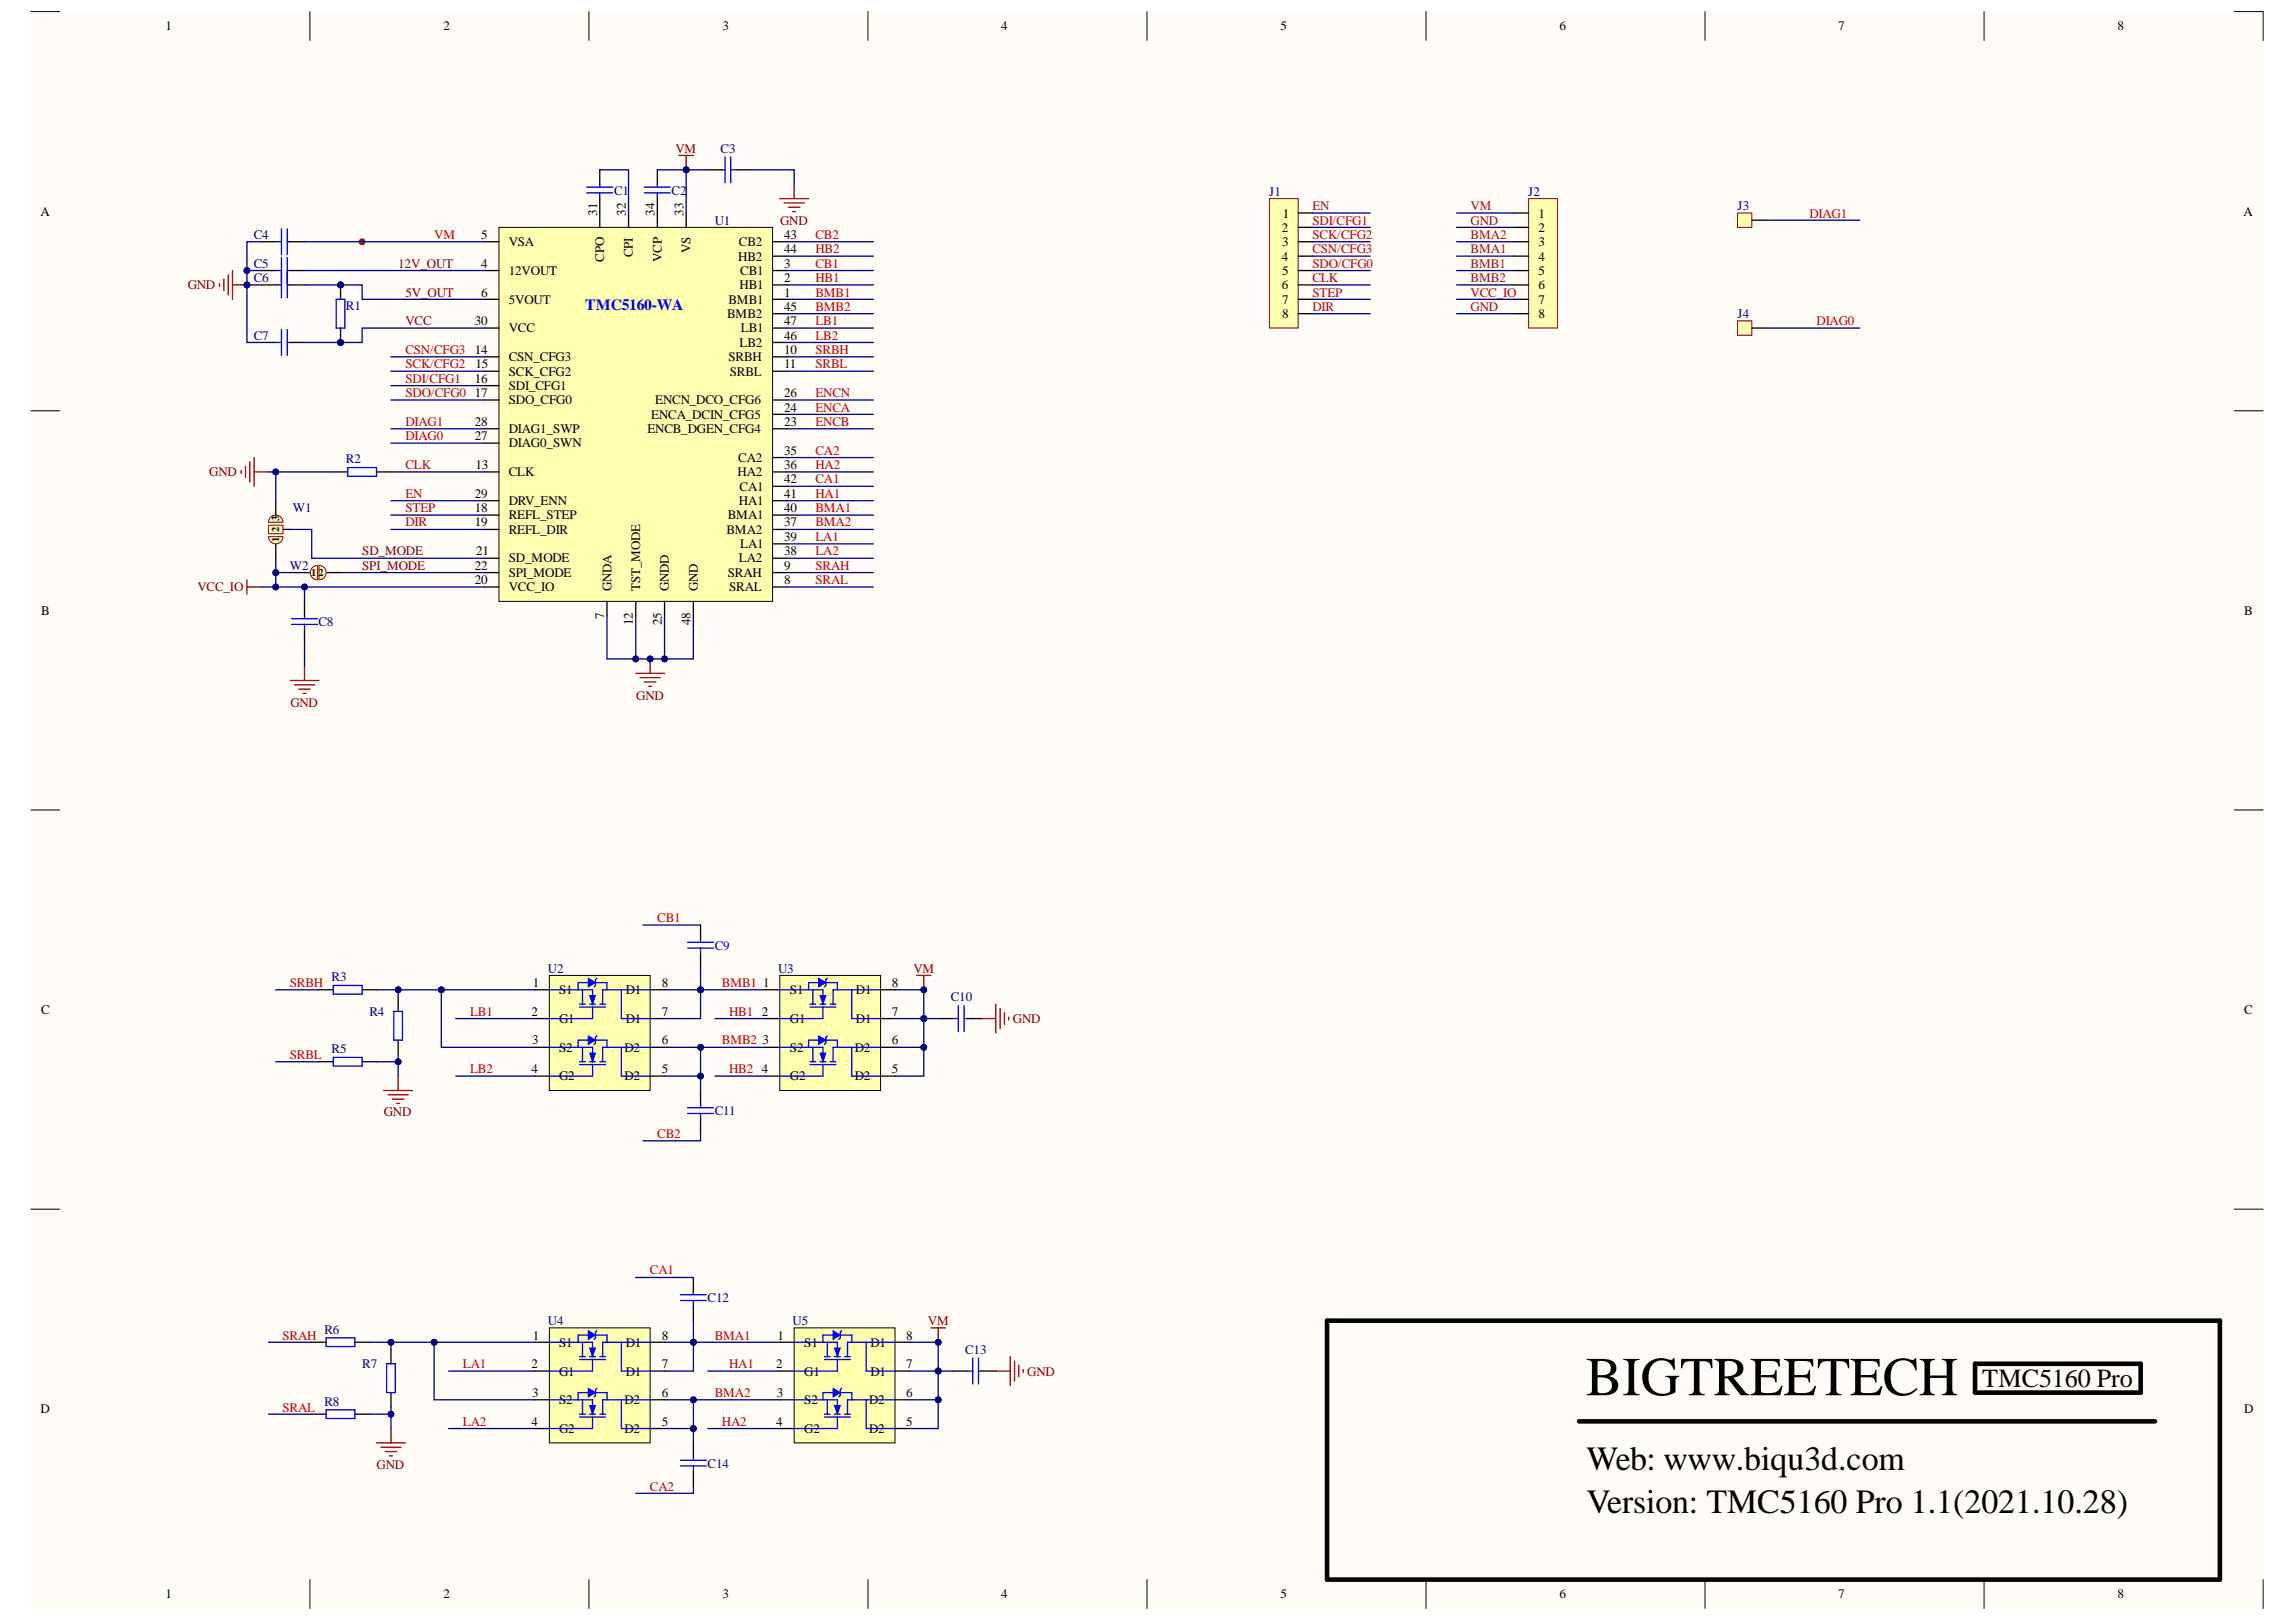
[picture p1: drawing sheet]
<svg xmlns="http://www.w3.org/2000/svg" width="297mm" height="210mm" viewBox="0 0 297 210" stroke-linecap="round" stroke-linejoin="round" font-family="sans-serif">
<defs><g id="words">
<text font-size="7.1" x="205.2" y="180.6">BIGTREETECH</text>
<g font-size="4.4">
<text x="205.2" y="190.2">Web: www.biqu3d.com</text>
<text x="205.2" y="195.8">Version: TMC5160 Pro 1.1(2021.10.28)</text>
</g>
<text font-size="3.4" x="256.4" y="179.5">TMC5160 Pro</text>
<text font-size="2" fill="#00f" x="75.7" y="40.2">TMC5160-WA</text>
<g font-size="1.7">
<text x="21.4" y="3.9">1</text>
<text x="57.4" y="3.9">2</text>
<text x="93.5" y="3.9">3</text>
<text x="129.5" y="3.9">4</text>
<text x="165.6" y="3.9">5</text>
<text x="201.8" y="3.9">6</text>
<text x="237.8" y="3.9">7</text>
<text x="273.9" y="3.9">8</text>
<text x="5.2" y="27.9">A</text>
<text x="77.2" y="27.9" transform="rotate(-90 77.2 27.9)">31</text>
<text x="81" y="27.9" transform="rotate(-90 81 27.9)">32</text>
<text x="84.7" y="27.9" transform="rotate(-90 84.7 27.9)">34</text>
<text x="88.4" y="27.9" transform="rotate(-90 88.4 27.9)">33</text>
<text x="166" y="28.1">1</text>
<text x="199.1" y="28.1">1</text>
<text x="290.3" y="27.9">A</text>
<text x="62.3" y="34.7">4</text>
<text x="62.3" y="30.9">5</text>
<text x="65.8" y="35.6">12VOUT</text>
<text x="65.8" y="31.9">VSA</text>
<text x="78.2" y="33.9" transform="rotate(-90 78.2 33.9)">CPO</text>
<text x="81.9" y="33.3" transform="rotate(-90 81.9 33.3)">CPI</text>
<text x="85.6" y="33.9" transform="rotate(-90 85.6 33.9)">VCP</text>
<text x="89.3" y="32.8" transform="rotate(-90 89.3 32.8)">VS</text>
<text x="95.5" y="33.7">HB2</text>
<text x="95.6" y="31.9">CB2</text>
<text x="95.8" y="35.6">CB1</text>
<text x="101.4" y="34.7">3</text>
<text x="101.4" y="30.9">43</text>
<text x="101.4" y="32.8">44</text>
<text x="165.8" y="30">2</text>
<text x="165.8" y="33.7">4</text>
<text x="165.9" y="31.9">3</text>
<text x="165.9" y="35.6">5</text>
<text x="199.1" y="30">2</text>
<text x="199.1" y="31.9">3</text>
<text x="199.1" y="33.7">4</text>
<text x="199.1" y="35.6">5</text>
<text x="62.3" y="38.4">6</text>
<text x="65.8" y="39.3">5VOUT</text>
<text x="94.1" y="41.2">BMB2</text>
<text x="94.2" y="39.3">BMB1</text>
<text x="95.7" y="37.4">HB1</text>
<text x="101.4" y="38.4">1</text>
<text x="101.4" y="36.5">2</text>
<text x="101.4" y="40.2">45</text>
<text x="165.8" y="37.4">6</text>
<text x="165.9" y="39.3">7</text>
<text x="165.9" y="41.2">8</text>
<text x="199.1" y="37.4">6</text>
<text x="199.1" y="39.3">7</text>
<text x="199.1" y="41.2">8</text>
<text x="61.4" y="45.8">14</text>
<text x="61.4" y="42.1">30</text>
<text x="61.5" y="47.7">15</text>
<text x="65.8" y="46.7">CSN_CFG3</text>
<text x="65.8" y="43">VCC</text>
<text x="94.2" y="46.7">SRBH</text>
<text x="95.7" y="44.9">LB2</text>
<text x="95.9" y="43">LB1</text>
<text x="101.4" y="45.8">10</text>
<text x="101.4" y="47.7">11</text>
<text x="101.4" y="44">46</text>
<text x="101.4" y="42.1">47</text>
<text x="61.4" y="49.5">16</text>
<text x="61.4" y="51.4">17</text>
<text x="65.8" y="48.6">SCK_CFG2</text>
<text x="65.8" y="50.5">SDI_CFG1</text>
<text x="65.8" y="52.3">SDO_CFG0</text>
<text x="84.8" y="52.3">ENCN_DCO_CFG6</text>
<text x="94.4" y="48.6">SRBL</text>
<text x="101.4" y="53.3">24</text>
<text x="101.4" y="51.4">26</text>
<text x="61.4" y="57">27</text>
<text x="61.4" y="55.1">28</text>
<text x="65.8" y="57.9">DIAG0_SWN</text>
<text x="65.8" y="56">DIAG1_SWP</text>
<text x="83.8" y="56">ENCB_DGEN_CFG4</text>
<text x="84.3" y="54.2">ENCA_DCIN_CFG5</text>
<text x="95.5" y="59.8">CA2</text>
<text x="101.4" y="55.1">23</text>
<text x="101.4" y="58.8">35</text>
<text x="61.4" y="64.4">29</text>
<text x="61.5" y="60.7">13</text>
<text x="65.8" y="61.6">CLK</text>
<text x="65.8" y="65.3">DRV_ENN</text>
<text x="95.4" y="61.6">HA2</text>
<text x="95.6" y="65.3">HA1</text>
<text x="95.7" y="63.5">CA1</text>
<text x="101.4" y="60.7">36</text>
<text x="101.4" y="64.4">41</text>
<text x="101.4" y="62.6">42</text>
<text x="61.4" y="66.3">18</text>
<text x="61.4" y="68.1">19</text>
<text x="61.6" y="71.8">21</text>
<text x="65.8" y="67.2">REFL_STEP</text>
<text x="65.8" y="69.1">REFL_DIR</text>
<text x="94" y="69.1">BMA2</text>
<text x="94.2" y="67.2">BMA1</text>
<text x="95.8" y="70.9">LA1</text>
<text x="101.4" y="68.1">37</text>
<text x="101.4" y="71.8">38</text>
<text x="101.4" y="70">39</text>
<text x="101.4" y="66.3">40</text>
<text x="61.4" y="75.6">20</text>
<text x="61.4" y="73.7">22</text>
<text x="65.8" y="76.5">VCC_IO</text>
<text x="65.8" y="72.8">SD_MODE</text>
<text x="65.8" y="74.6">SPI_MODE</text>
<text x="79.1" y="76.5" transform="rotate(-90 79.1 76.5)">GNDA</text>
<text x="82.8" y="76.5" transform="rotate(-90 82.8 76.5)">TST_MODE</text>
<text x="86.5" y="76.5" transform="rotate(-90 86.5 76.5)">GNDD</text>
<text x="90.3" y="76.5" transform="rotate(-90 90.3 76.5)">GND</text>
<text x="94.2" y="74.6">SRAH</text>
<text x="94.3" y="76.5">SRAL</text>
<text x="95.6" y="72.8">LA2</text>
<text x="101.4" y="75.6">8</text>
<text x="101.4" y="73.7">9</text>
<text x="5.3" y="79.5">B</text>
<text x="78.2" y="80" transform="rotate(-90 78.2 80)">7</text>
<text x="81.9" y="80.9" transform="rotate(-90 81.9 80.9)">12</text>
<text x="85.6" y="80.9" transform="rotate(-90 85.6 80.9)">25</text>
<text x="89.3" y="80.9" transform="rotate(-90 89.3 80.9)">48</text>
<text x="290.3" y="79.5">B</text>
<text x="5.3" y="131.2">C</text>
<text x="68.8" y="131.4">2</text>
<text x="68.9" y="127.7">1</text>
<text x="72.3" y="128.7">S1</text>
<text x="81" y="128.7">D1</text>
<text x="85.6" y="131.4">7</text>
<text x="85.6" y="127.7">8</text>
<text x="98.6" y="131.4">2</text>
<text x="98.7" y="127.7">1</text>
<text x="102.2" y="128.7">S1</text>
<text x="110.7" y="128.7">D1</text>
<text x="115.4" y="131.4">7</text>
<text x="115.4" y="127.7">8</text>
<text x="290.3" y="131.2">C</text>
<text x="68.9" y="135.2">3</text>
<text x="72.3" y="132.4">G1</text>
<text x="72.3" y="136.1">S2</text>
<text x="80.8" y="136.1">D2</text>
<text x="81" y="132.4">D1</text>
<text x="85.6" y="135.2">6</text>
<text x="98.6" y="135.2">3</text>
<text x="102.2" y="132.4">G1</text>
<text x="102.2" y="136.1">S2</text>
<text x="110.6" y="136.1">D2</text>
<text x="110.7" y="132.4">D1</text>
<text x="115.4" y="135.2">6</text>
<text x="68.8" y="138.9">4</text>
<text x="72.3" y="139.8">G2</text>
<text x="80.8" y="139.8">D2</text>
<text x="85.6" y="138.9">5</text>
<text x="98.6" y="138.9">4</text>
<text x="102.2" y="139.8">G2</text>
<text x="110.6" y="139.8">D2</text>
<text x="115.4" y="138.9">5</text>
<text x="68.9" y="173.4">1</text>
<text x="85.6" y="173.4">8</text>
<text x="100.6" y="173.4">1</text>
<text x="117.3" y="173.4">8</text>
<text x="68.8" y="177.1">2</text>
<text x="72.3" y="174.3">S1</text>
<text x="72.3" y="178">G1</text>
<text x="81" y="178">D1</text>
<text x="81" y="174.3">D1</text>
<text x="85.6" y="177.1">7</text>
<text x="100.4" y="177.1">2</text>
<text x="104.1" y="174.3">S1</text>
<text x="104.1" y="178">G1</text>
<text x="112.6" y="178">D1</text>
<text x="112.6" y="174.3">D1</text>
<text x="117.3" y="177.1">7</text>
<text x="5.2" y="182.8">D</text>
<text x="68.8" y="184.5">4</text>
<text x="68.9" y="180.8">3</text>
<text x="72.3" y="181.7">S2</text>
<text x="72.3" y="185.5">G2</text>
<text x="80.8" y="185.5">D2</text>
<text x="80.8" y="181.7">D2</text>
<text x="85.6" y="184.5">5</text>
<text x="85.6" y="180.8">6</text>
<text x="100.4" y="184.5">4</text>
<text x="100.5" y="180.8">3</text>
<text x="104.1" y="181.7">S2</text>
<text x="104.1" y="185.5">G2</text>
<text x="112.4" y="185.5">D2</text>
<text x="112.4" y="181.7">D2</text>
<text x="117.3" y="184.5">5</text>
<text x="117.3" y="180.8">6</text>
<text x="290.3" y="182.8">D</text>
<text x="21.4" y="206.8">1</text>
<text x="57.4" y="206.8">2</text>
<text x="93.5" y="206.8">3</text>
<text x="129.5" y="206.8">4</text>
<text x="165.6" y="206.8">5</text>
<text x="201.8" y="206.8">6</text>
<text x="237.8" y="206.8">7</text>
<text x="273.9" y="206.8">8</text>
</g>
<g font-size="1.7" fill="#800000">
<text x="87.4" y="19.8">VM</text>
<text x="100.9" y="29.1">GND</text>
<text x="51.5" y="34.7">12V_OUT</text>
<text x="24.3" y="37.4">GND</text>
<text x="52.5" y="38.4">5V_OUT</text>
<text x="52.5" y="42.1">VCC</text>
<text x="27.1" y="61.6">GND</text>
<text x="46.9" y="71.8">SD_MODE</text>
<text x="25.5" y="76.5">VCC_IO</text>
<text x="46.9" y="73.7">SPI_MODE</text>
<text x="37.6" y="91.5">GND</text>
<text x="82.3" y="90.5">GND</text>
<text x="118.2" y="125.9">VM</text>
<text x="131" y="132.4">GND</text>
<text x="49.7" y="144.5">GND</text>
<text x="120" y="171.5">VM</text>
<text x="132.9" y="178">GND</text>
<text x="48.7" y="190.1">GND</text>
</g>
<g font-size="1.7" fill="#000080">
<text x="93.2" y="19.8">C3</text>
<text x="79.4" y="25.2">C1</text>
<text x="86.9" y="25.2">C2</text>
<text x="92.5" y="29.1">U1</text>
<text x="164.2" y="25.4">J1</text>
<text x="197.7" y="25.4">J2</text>
<text x="224.8" y="27.2">J3</text>
<text x="32.8" y="30.9">C4</text>
<text x="32.8" y="34.7">C5</text>
<text x="32.8" y="36.5">C6</text>
<text x="44.8" y="40.1">R1</text>
<text x="224.8" y="41.2">J4</text>
<text x="32.8" y="44">C7</text>
<text x="44.8" y="59.9">R2</text>
<text x="37.9" y="66.3">W1</text>
<text x="37.5" y="73.7">W2</text>
<text x="41.2" y="81">C8</text>
<text x="70.9" y="125.9">U2</text>
<text x="92.5" y="122.9">C9</text>
<text x="100.7" y="125.9">U3</text>
<text x="42.9" y="127">R3</text>
<text x="47.8" y="131.4">R4</text>
<text x="123" y="129.6">C10</text>
<text x="42.9" y="136.3">R5</text>
<text x="92.5" y="144.3">C11</text>
<text x="42" y="172.6">R6</text>
<text x="70.9" y="171.5">U4</text>
<text x="91.5" y="168.5">C12</text>
<text x="102.5" y="171.5">U5</text>
<text x="46.9" y="177.1">R7</text>
<text x="124.9" y="175.2">C13</text>
<text x="42" y="181.9">R8</text>
<text x="91.5" y="189.9">C14</text>
</g>
<g font-size="1.7" fill="#a50021">
<text x="169.8" y="27.2">EN</text>
<text x="190.3" y="27.2">VM</text>
<text x="190.3" y="29.1">GND</text>
<text x="190.3" y="30.9">BMA2</text>
<text x="190.3" y="32.8">BMA1</text>
<text x="190.3" y="34.7">BMB1</text>
<text x="169.8" y="40.2">DIR</text>
<text x="169.8" y="38.4">STEP</text>
<text x="190.3" y="36.5">BMB2</text>
<text x="190.3" y="40.2">GND</text>
</g>
<g font-size="1.7" fill="#bf0000">
<text x="169.8" y="29.1">SDI/CFG1</text>
<text x="234.1" y="28.1">DIAG1</text>
<text x="56.2" y="30.9">VM</text>
<text x="105.5" y="30.9">CB2</text>
<text x="105.5" y="32.8">HB2</text>
<text x="105.5" y="34.7">CB1</text>
<text x="169.8" y="32.8">CSN/CFG3</text>
<text x="169.8" y="30.9">SCK/CFG2</text>
<text x="169.8" y="34.7">SDO/CFG0</text>
<text x="105.5" y="36.5">HB1</text>
<text x="105.5" y="38.4">BMB1</text>
<text x="105.5" y="40.2">BMB2</text>
<text x="169.8" y="36.5">CLK</text>
<text x="190.3" y="38.4">VCC_IO</text>
<text x="52.5" y="45.8">CSN/CFG3</text>
<text x="52.5" y="47.7">SCK/CFG2</text>
<text x="105.5" y="42.1">LB1</text>
<text x="105.5" y="44">LB2</text>
<text x="105.5" y="45.8">SRBH</text>
<text x="105.5" y="47.7">SRBL</text>
<text x="235" y="42.1">DIAG0</text>
<text x="52.5" y="49.5">SDI/CFG1</text>
<text x="52.5" y="51.4">SDO/CFG0</text>
<text x="105.5" y="51.4">ENCN</text>
<text x="105.5" y="53.3">ENCA</text>
<text x="52.5" y="55.1">DIAG1</text>
<text x="52.5" y="57">DIAG0</text>
<text x="105.5" y="58.8">CA2</text>
<text x="105.5" y="55.1">ENCB</text>
<text x="52.5" y="60.7">CLK</text>
<text x="52.5" y="64.4">EN</text>
<text x="105.5" y="60.7">HA2</text>
<text x="105.5" y="62.6">CA1</text>
<text x="105.5" y="64.4">HA1</text>
<text x="52.5" y="66.3">STEP</text>
<text x="52.5" y="68.1">DIR</text>
<text x="105.5" y="66.3">BMA1</text>
<text x="105.5" y="68.1">BMA2</text>
<text x="105.5" y="70">LA1</text>
<text x="105.5" y="71.8">LA2</text>
<text x="105.5" y="73.7">SRAH</text>
<text x="105.5" y="75.6">SRAL</text>
<text x="85" y="119.4">CB1</text>
<text x="37.5" y="127.7">SRBH</text>
<text x="60.8" y="131.4">LB1</text>
<text x="93.4" y="127.7">BMB1</text>
<text x="94.3" y="131.4">HB1</text>
<text x="37.5" y="137">SRBL</text>
<text x="93.4" y="135.2">BMB2</text>
<text x="60.8" y="138.9">LB2</text>
<text x="94.3" y="138.9">HB2</text>
<text x="85" y="147.3">CB2</text>
<text x="84.1" y="164.9">CA1</text>
<text x="36.5" y="173.4">SRAH</text>
<text x="92.5" y="173.4">BMA1</text>
<text x="59.9" y="177.1">LA1</text>
<text x="94.3" y="177.1">HA1</text>
<text x="36.5" y="182.7">SRAL</text>
<text x="59.9" y="184.5">LA2</text>
<text x="92.5" y="180.8">BMA2</text>
<text x="93.4" y="184.5">HA2</text>
<text x="84.1" y="192.9">CA2</text>
</g>
<g font-size="1.4" fill="#110f0a">
<text x="36.1" y="70.2" transform="rotate(-90 36.1 70.2)">1</text>
<text x="36.1" y="68.9" transform="rotate(-90 36.1 68.9)">2</text>
<text x="36.1" y="67.4" transform="rotate(-90 36.1 67.4)">3</text>
<text x="40.3" y="74.6">1</text>
<text x="41.2" y="74.6">2</text>
</g>
</g></defs>
<g fill="#fffcf8">
<path d="M4 1.5h288.8v206.6h-288.8z" fill-rule="evenodd"/>
<path d="M7.7 5.2h281.4v199.2h-281.4z" fill-rule="evenodd"/>
</g>
<g fill="none" stroke="#000" stroke-width=".13">
<path d="M4 1.5h3.7M40.1 1.5v3.7M76.2 1.5v3.7M112.3 1.5v3.7M148.4 1.5v3.7M184.5 1.5v3.7M220.6 1.5v3.7M256.7 1.5v3.7M289.1 1.5h3.7v3.7M4 53.2h3.7M289.1 53.2h3.7M4 104.8h3.7"/>
<path d="M289.1 104.8h3.7M4 156.5h3.7M289.1 156.5h3.7M40.1 204.4v3.7M76.2 204.4v3.7M112.3 204.4v3.7M148.4 204.4v3.7M184.5 204.4v3.7M220.6 204.4v3.7M256.7 204.4v3.7M292.8 204.4v3.7"/>
</g>
<path d="M164.2 25.7h3.7v16.8h-3.7z" fill-rule="evenodd" fill="#ffffb0"/>
<path d="M164.2 25.7h3.7v16.8h-3.7z" fill="none" stroke="#800000" stroke-width=".13"/>
<path d="M167.9 27.6h1.9M167.9 29.4h1.9M167.9 31.3h1.9M167.9 33.2h1.9M167.9 35h1.9M167.9 36.9h1.9M167.9 38.7h1.9M167.9 40.6h1.9" fill="none" stroke="#000" stroke-width=".17"/>
<path d="M197.8 25.7h3.7v16.8h-3.7z" fill-rule="evenodd" fill="#ffffb0"/>
<path d="M197.8 25.7h3.7v16.8h-3.7z" fill="none" stroke="#800000" stroke-width=".13"/>
<path d="M195.9 27.6h1.9M195.9 29.4h1.9M195.9 31.3h1.9M195.9 33.1h1.9M195.9 35h1.9M195.9 36.9h1.9M195.9 38.7h1.9M195.9 40.6h1.9" fill="none" stroke="#000" stroke-width=".17"/>
<path d="M64.5 29.4h35.4v48.4h-35.4z" fill-rule="evenodd" fill="#ffffb0"/>
<path d="M64.5 29.4h35.4v48.4h-35.4z" fill="none" stroke="#000" stroke-width=".13"/>
<g fill="none" stroke="#000" stroke-width=".17">
<path d="M62.7 38.7h1.8M62.7 35h1.8M62.7 31.3h1.8M77.6 27.6v1.8M81.3 27.6v1.8M85 27.6v1.8M88.8 27.6v1.8M99.9 38.7h1.9M99.9 36.9h1.9M99.9 35h1.9M99.9 31.3h1.9M99.9 33.2h1.9"/>
<path d="M62.7 46.2h1.8M62.7 48h1.8M62.7 49.9h1.8M62.7 51.8h1.8M62.7 55.5h1.8M62.7 57.3h1.8M62.7 42.5h1.8M99.9 46.2h1.9M99.9 48h1.9M99.9 51.8h1.9M99.9 55.5h1.9M99.9 53.6h1.9"/>
<path d="M99.9 42.5h1.9M99.9 59.2h1.9M99.9 40.6h1.9M99.9 44.3h1.9M62.7 76h1.8M62.7 74.1h1.8M62.7 61.1h1.8M62.7 66.7h1.8M62.7 68.5h1.8M62.7 72.2h1.8M62.7 64.8h1.8M78.5 77.8v1.9"/>
<path d="M82.3 77.8v1.9M86 77.8v1.9M89.7 77.8v1.9M99.9 76h1.9M99.9 74.1h1.9M99.9 61.1h1.9M99.9 66.7h1.9M99.9 68.5h1.9M99.9 72.2h1.9M99.9 64.8h1.9M99.9 70.4h1.9M99.9 62.9h1.9"/>
</g>
<path d="M87.8 20.1h1.9M88.8 20.1v1.9" fill="none" stroke="#800000" stroke-width=".17"/>
<circle cx="88.8" cy="22" r=".37" fill="#000080"/>
<circle cx="88.8" cy="22" r=".37" fill="none" stroke="#000080" stroke-width=".13"/>
<path d="M28.4 36.7v.4M29 36.1v1.5M29.5 35.6v2.6M30.1 35v3.7M30.1 36.9h1.8" fill="none" stroke="#800000" stroke-width=".17"/>
<circle cx="31.9" cy="36.9" r=".37" fill="#000080"/>
<circle cx="31.9" cy="36.9" r=".37" fill="none" stroke="#000080" stroke-width=".13"/>
<path d="M35.7 31.3h.7M36.4 29.6v3.4M37.2 29.6v3.4M37.2 31.3h.3" fill="none" stroke="#00f" stroke-width=".17"/>
<path d="M33.8 31.3h1.9M37.5 31.3h1.9" fill="none" stroke="#000" stroke-width=".17"/>
<circle cx="46.8" cy="31.3" r=".37" fill="#800000"/>
<circle cx="46.8" cy="31.3" r=".37" fill="none" stroke="#800000" stroke-width=".13"/>
<circle cx="44.1" cy="44.3" r=".37" fill="#000080"/>
<circle cx="44.1" cy="44.3" r=".37" fill="none" stroke="#000080" stroke-width=".13"/>
<circle cx="44.1" cy="36.9" r=".37" fill="#000080"/>
<circle cx="44.1" cy="36.9" r=".37" fill="none" stroke="#000080" stroke-width=".13"/>
<path d="M44.1 42.5v1.8" fill="none" stroke="#000" stroke-width=".17"/>
<circle cx="44.1" cy="44.3" r=".37" fill="#000080"/>
<circle cx="44.1" cy="44.3" r=".37" fill="none" stroke="#000080" stroke-width=".13"/>
<path d="M44.1 36.9v1.8" fill="none" stroke="#000" stroke-width=".17"/>
<circle cx="44.1" cy="36.9" r=".37" fill="#000080"/>
<circle cx="44.1" cy="36.9" r=".37" fill="none" stroke="#000080" stroke-width=".13"/>
<path d="M35.7 36.9h.7M36.4 35.2v3.3M37.2 35.2v3.3M37.2 36.9h.3M43.5 38.7h1.1v3.8h-1.1zM35.7 44.3h.7M36.4 42.6v3.4M37.2 42.6v3.4M37.2 44.3h.3" fill="none" stroke="#00f" stroke-width=".17"/>
<path d="M33.8 36.9h1.9M37.5 36.9h1.9M33.8 44.3h1.9M37.5 44.3h1.9" fill="none" stroke="#000" stroke-width=".17"/>
<path d="M224.8 27.6h1.8v1.8h-1.8z" fill-rule="evenodd" fill="#ffffb0"/>
<path d="M224.8 27.6h1.8v1.8h-1.8z" fill="none" stroke="#800000" stroke-width=".13"/>
<path d="M77.6 22v1.8M77.6 25.7v1.9M85 22v1.8M85 25.7v1.9M226.6 28.5h1.9M39.4 77.8v1.9M39.4 81.5v1.9" fill="none" stroke="#000" stroke-width=".17"/>
<path d="M75.9 25h3.4M75.9 24.2h3.4M77.6 23.8v.4M77.6 25v.7M83.4 25h3.3M83.4 24.2h3.3M85 23.8v.4M85 25v.7M39.4 79.7v.4M37.7 80.8h3.4M37.7 80.1h3.4M39.4 80.8v.7" fill="none" stroke="#00f" stroke-width=".17"/>
<path d="M31.9 75v1.9M31.9 76h1.9M37.5 88.1h3.8M38.1 88.6h2.6M38.7 89.2h1.4M39.2 89.7h.4M39.4 86.2v1.9M82.3 87.1h3.7M82.8 87.7h2.6M83.4 88.2h1.5M83.9 88.8h.4M84.1 85.3v1.8" fill="none" stroke="#800000" stroke-width=".17"/>
<circle cx="84.1" cy="85.3" r=".37" fill="#000080"/>
<circle cx="84.1" cy="85.3" r=".37" fill="none" stroke="#000080" stroke-width=".13"/>
<path d="M120.4 171.8h1.9M121.4 171.8v1.9" fill="none" stroke="#800000" stroke-width=".17"/>
<circle cx="121.4" cy="173.7" r=".37" fill="#000080"/>
<circle cx="121.4" cy="173.7" r=".37" fill="none" stroke="#000080" stroke-width=".13"/>
<g fill="none" stroke="#00f" stroke-width=".17">
<path d="M42.2 173.1h3.7v1.2h-3.7zM50 176.5h1.1v3.7h-1.1zM88 168.3h3.4M88 167.6h3.4M89.7 167.2v.4M89.7 168.3v.7M125.1 177.4h.8M125.9 175.7v3.4M126.6 175.7v3.4M126.6 177.4h.4M42.2 182.4h3.7v1.2h-3.7zM88 189.7h3.4"/>
<path d="M88 189h3.4M89.7 188.6v.4M89.7 189.7v.8"/>
</g>
<path d="M40.3 173.7h1.9M45.9 173.7h1.9M50.6 174.6v1.9M89.7 165.3v1.9M89.7 169v1.9M123.2 177.4h1.9M127 177.4h1.8M40.3 183h1.9M45.9 183h1.9M50.6 180.2v1.9M89.7 186.7v1.9M89.7 190.5v1.8" fill="none" stroke="#000" stroke-width=".17"/>
<path d="M118.6 126.2h1.8M119.5 126.2v1.9M128.8 177.4h1.9M130.7 175.6v3.7M131.3 176.1v2.6M131.8 176.7v1.5M132.4 177.2v.4M48.7 186.7h3.7M49.3 187.3h2.6M49.8 187.8h1.5M50.4 188.4h.4M50.6 184.9v1.8" fill="none" stroke="#800000" stroke-width=".17"/>
<circle cx="119.5" cy="128.1" r=".37" fill="#000080"/>
<circle cx="119.5" cy="128.1" r=".37" fill="none" stroke="#000080" stroke-width=".13"/>
<g fill="none" stroke="#00f" stroke-width=".17">
<path d="M43.1 127.5h3.8v1.1h-3.8zM43.1 136.8h3.8v1.2h-3.8zM50.9 130.9h1.2v3.7h-1.2zM89 122.7h3.3M89 121.9h3.3M90.6 121.6v.3M90.6 122.7v.7M123.2 131.8h.8M124 130.1v3.4M124.7 130.1v3.4M124.7 131.8h.4M89 144.1h3.3"/>
<path d="M89 143.4h3.3M90.6 143v.4M90.6 144.1v.7"/>
</g>
<path d="M90.6 119.7v1.9M41.3 128.1h1.8M41.3 137.4h1.8M46.9 128.1h1.8M46.9 137.4h1.8M51.5 129v1.9M51.5 134.6v1.9M90.6 123.4v1.9M121.4 131.8h1.8M125.1 131.8h1.9M90.6 141.1v1.9M90.6 144.8v1.9" fill="none" stroke="#000" stroke-width=".17"/>
<path d="M51.5 139.3v1.8M127 131.8h1.8M128.8 129.9v3.8M129.4 130.5v2.6M129.9 131.1v1.5M130.5 131.6v.4M49.6 141.1h3.8M50.2 141.7h2.6M50.8 142.2h1.5M51.3 142.8h.4" fill="none" stroke="#800000" stroke-width=".17"/>
<path d="M224.8 41.5h1.8v1.9h-1.8z" fill-rule="evenodd" fill="#ffffb0"/>
<path d="M224.8 41.5h1.8v1.9h-1.8z" fill="none" stroke="#800000" stroke-width=".13"/>
<path d="M226.6 42.5h1.9M38.5 74.1h1.8M42.2 74.1h1.9M43.1 61.1h1.9M48.7 61.1h1.9" fill="none" stroke="#000" stroke-width=".17"/>
<path d="M45 60.5h3.7v1.1h-3.7z" fill="none" stroke="#00f" stroke-width=".17"/>
<path d="M32.3 59.8v2.6M32.9 59.2v3.7M31.2 60.9v.4M31.8 60.3v1.5M32.9 61.1h1.8" fill="none" stroke="#800000" stroke-width=".17"/>
<path d="M40.4 73.5l.3-.2 .4-.1v1.8l-.6-.1-.3-.4-.1-.5z" fill-rule="evenodd" fill="#ffffb0"/>
<path d="M40.4 73.5l.3-.2 .4-.1v1.8l-.6-.1-.3-.4-.1-.5z" fill="none" stroke="#800000" stroke-width=".13"/>
<path d="M41.3 73.2l.6 .2 .2 .3 .1 .4v.3l-.2 .3-.3 .2-.4 .1z" fill-rule="evenodd" fill="#ffffb0"/>
<path d="M41.3 73.2l.6 .2 .2 .3 .1 .4v.3l-.2 .3-.3 .2-.4 .1z" fill="none" stroke="#800000" stroke-width=".13"/>
<path d="M35.7 35h.7M36.4 33.3v3.4M37.2 33.3v3.4M37.2 35h.3M93.4 22h.4M93.8 20.3v3.4M94.5 20.3v3.4M94.5 22h.8" fill="none" stroke="#00f" stroke-width=".17"/>
<path d="M33.8 35h1.9M37.5 35h1.9M91.6 22h1.8M95.3 22h1.9M35.7 70.4v1.8M35.7 68.5h1.8" fill="none" stroke="#000" stroke-width=".17"/>
<path d="M34.7 69.5h1.9l-.1 .3-.2 .3-.3 .2-.4 .1-.3-.1-.3-.2z" fill-rule="evenodd" fill="#ffffb0"/>
<path d="M34.7 69.5h1.9l-.1 .3-.2 .3-.3 .2-.4 .1-.3-.1-.3-.2z" fill="none" stroke="#800000" stroke-width=".13"/>
<path d="M35 67l.4-.3h.6l.4 .4 .2 .5h-1.9z" fill-rule="evenodd" fill="#ffffb0"/>
<path d="M35 67l.4-.3h.6l.4 .4 .2 .5h-1.9z" fill="none" stroke="#800000" stroke-width=".13"/>
<path d="M34.7 68h1.9v1.1h-1.9z" fill-rule="evenodd" fill="#ffffb0"/>
<path d="M34.7 68h1.9v1.1h-1.9z" fill="none" stroke="#800000" stroke-width=".13"/>
<path d="M35.7 64.8v1.9" fill="none" stroke="#000" stroke-width=".17"/>
<path d="M171.7 170.9h115.5v33.5h-115.5zM255.5 176.5h21.4v3.7h-21.4zM204.3 183.9h74.5" fill="none" stroke="#000" stroke-width=".59"/>
<path d="M71.1 171.8h13v14.9h-13z" fill-rule="evenodd" fill="#ffffb0"/>
<path d="M71.1 171.8h13v14.9h-13z" fill="none" stroke="#000" stroke-width=".13"/>
<path d="M69.2 173.7h1.9M69.2 177.4h1.9M84.1 173.7h1.9M84.1 177.4h1.9M69.2 181.1h1.9M69.2 184.9h1.9M84.1 181.1h1.9M84.1 184.9h1.9" fill="none" stroke="#000" stroke-width=".17"/>
<path d="M74.8 173.7h1.9v1.9M75 175.9h3.3M75 175.6h.7M75.4 173.7v1.9M76.3 175.6h.7M76.7 175.9v1.5M77.6 175.6h.7M78 173.7v1.9" fill="none" stroke="#00f" stroke-width=".17"/>
<path d="M76.3 174.4h.7l-.3 1.2z" fill="#00f"/>
<path d="M76.3 174.4h.7l-.3 1.2z" fill="none" stroke="#00f" stroke-width=".13"/>
<path d="M76.1 172.8h-1.3v.9M77 172.8h1.5v.9h-.5" fill="none" stroke="#00f" stroke-width=".17"/>
<path d="M76.1 172.2l.9 .6-.9 .5z" fill="#00f"/>
<path d="M76.1 172.2l.9 .6-.9 .5z" fill="none" stroke="#00f" stroke-width=".13"/>
<g fill="none" stroke="#00f" stroke-width=".17">
<path d="M71.1 173.7h3.7M71.1 177.4h5.6M77.2 172.2l-.2 .2v.7l-.2 .2M78.5 173.7h5.6M80.4 173.7v3.7h3.7M74.8 181.1h1.9v1.9M75 183.4h3.3M75 183h.7M75.4 181.1v1.9M76.3 183h.7M76.7 183.4v1.5M77.6 183h.7"/>
<path d="M78 181.1v1.9"/>
</g>
<path d="M76.3 181.9h.7l-.3 1.1z" fill="#00f"/>
<path d="M76.3 181.9h.7l-.3 1.1z" fill="none" stroke="#00f" stroke-width=".13"/>
<path d="M76.1 180.2h-1.3v.9M77 180.2h1.5v.9h-.5" fill="none" stroke="#00f" stroke-width=".17"/>
<path d="M76.1 179.7l.9 .5-.9 .6z" fill="#00f"/>
<path d="M76.1 179.7l.9 .5-.9 .6z" fill="none" stroke="#00f" stroke-width=".13"/>
<path d="M77.2 179.7l-.2 .1v.8l-.2 .2M71.1 181.1h3.7M71.1 184.9h5.6M78.5 181.1h5.6M80.4 181.1v3.8h3.7" fill="none" stroke="#00f" stroke-width=".17"/>
<path d="M102.7 171.8h13.1v14.9h-13.1z" fill-rule="evenodd" fill="#ffffb0"/>
<path d="M102.7 171.8h13.1v14.9h-13.1z" fill="none" stroke="#000" stroke-width=".13"/>
<path d="M100.9 173.7h1.8M100.9 177.4h1.8M115.8 173.7h1.8M115.8 177.4h1.8M100.9 181.1h1.8M100.9 184.9h1.8M115.8 181.1h1.8M115.8 184.9h1.8" fill="none" stroke="#000" stroke-width=".17"/>
<path d="M106.5 173.7h1.8v1.9M106.7 175.9h3.3M106.7 175.6h.7M107 173.7v1.9M108 175.6h.7M108.3 175.9v1.5M109.3 175.6h.7M109.6 173.7v1.9" fill="none" stroke="#00f" stroke-width=".17"/>
<path d="M108 174.4h.7l-.4 1.2z" fill="#00f"/>
<path d="M108 174.4h.7l-.4 1.2z" fill="none" stroke="#00f" stroke-width=".13"/>
<path d="M107.8 172.8h-1.3v.9M108.7 172.8h1.5v.9h-.6" fill="none" stroke="#00f" stroke-width=".17"/>
<path d="M107.8 172.2l.9 .6-.9 .5z" fill="#00f"/>
<path d="M107.8 172.2l.9 .6-.9 .5z" fill="none" stroke="#00f" stroke-width=".13"/>
<g fill="none" stroke="#00f" stroke-width=".17">
<path d="M102.7 173.7h3.8M102.7 177.4h5.6M108.9 172.2l-.2 .2v.7l-.2 .2M110.2 173.7h5.6M112.1 173.7v3.7h3.7M106.5 181.1h1.8v1.9M106.7 183.4h3.3M106.7 183h.7M107 181.1v1.9M108 183h.7M108.3 183.4v1.5M109.3 183h.7"/>
<path d="M109.6 181.1v1.9"/>
</g>
<path d="M108 181.9h.7l-.4 1.1z" fill="#00f"/>
<path d="M108 181.9h.7l-.4 1.1z" fill="none" stroke="#00f" stroke-width=".13"/>
<path d="M107.8 180.2h-1.3v.9M108.7 180.2h1.5v.9h-.6" fill="none" stroke="#00f" stroke-width=".17"/>
<path d="M107.8 179.7l.9 .5-.9 .6z" fill="#00f"/>
<path d="M107.8 179.7l.9 .5-.9 .6z" fill="none" stroke="#00f" stroke-width=".13"/>
<path d="M108.9 179.7l-.2 .1v.8l-.2 .2M102.7 181.1h3.8M102.7 184.9h5.6M110.2 181.1h5.6M112.1 181.1v3.8h3.7" fill="none" stroke="#00f" stroke-width=".17"/>
<path d="M71.1 126.2h13v14.9h-13z" fill-rule="evenodd" fill="#ffffb0"/>
<path d="M71.1 126.2h13v14.9h-13z" fill="none" stroke="#000" stroke-width=".13"/>
<path d="M69.2 128.1h1.9M69.2 131.8h1.9M69.2 135.5h1.9M69.2 139.3h1.9M84.1 128.1h1.9M84.1 131.8h1.9M84.1 135.5h1.9M84.1 139.3h1.9" fill="none" stroke="#000" stroke-width=".17"/>
<path d="M74.8 128.1h1.9v1.8M75 130.3h3.3M75 129.9h.7M75.4 128.1v1.8M76.3 129.9h.7M76.7 130.3v1.5M77.6 129.9h.7M78 128.1v1.8" fill="none" stroke="#00f" stroke-width=".17"/>
<path d="M76.3 128.8h.7l-.3 1.1z" fill="#00f"/>
<path d="M76.3 128.8h.7l-.3 1.1z" fill="none" stroke="#00f" stroke-width=".13"/>
<path d="M76.1 127.2h-1.3v.9M77 127.2h1.5v.9h-.5" fill="none" stroke="#00f" stroke-width=".17"/>
<path d="M76.1 126.6l.9 .6-.9 .5z" fill="#00f"/>
<path d="M76.1 126.6l.9 .6-.9 .5z" fill="none" stroke="#00f" stroke-width=".13"/>
<g fill="none" stroke="#00f" stroke-width=".17">
<path d="M71.1 128.1h3.7M71.1 131.8h5.6M74.8 135.5h1.9v1.9M75 137.8h3.3M75 137.4h.7M75.4 135.5v1.9M76.3 137.4h.7M76.7 137.8v1.5M77.2 126.6l-.2 .2v.7l-.2 .2M77.6 137.4h.7M78 135.5v1.9M78.5 128.1h5.6"/>
<path d="M80.4 128.1v3.7h3.7"/>
</g>
<path d="M76.3 136.3h.7l-.3 1.1z" fill="#00f"/>
<path d="M76.3 136.3h.7l-.3 1.1z" fill="none" stroke="#00f" stroke-width=".13"/>
<path d="M76.1 134.6h-1.3v.9M77 134.6h1.5v.9h-.5" fill="none" stroke="#00f" stroke-width=".17"/>
<path d="M76.1 134l.9 .6-.9 .6z" fill="#00f"/>
<path d="M76.1 134l.9 .6-.9 .6z" fill="none" stroke="#00f" stroke-width=".13"/>
<path d="M71.1 135.5h3.7M71.1 139.3h5.6M77.2 134l-.2 .2v.8l-.2 .2M78.5 135.5h5.6M80.4 135.5v3.8h3.7" fill="none" stroke="#00f" stroke-width=".17"/>
<path d="M100.9 126.2h13v14.9h-13z" fill-rule="evenodd" fill="#ffffb0"/>
<path d="M100.9 126.2h13v14.9h-13z" fill="none" stroke="#000" stroke-width=".13"/>
<path d="M99 128.1h1.9M99 131.8h1.9M99 135.5h1.9M99 139.3h1.9M113.9 128.1h1.9M113.9 131.8h1.9M113.9 135.5h1.9M113.9 139.3h1.9" fill="none" stroke="#000" stroke-width=".17"/>
<path d="M104.6 128.1h1.9v1.8M104.8 130.3h3.3M104.8 129.9h.7M105.2 128.1v1.8M106.1 129.9h.7M106.5 130.3v1.5M107.4 129.9h.7M107.8 128.1v1.8" fill="none" stroke="#00f" stroke-width=".17"/>
<path d="M106.1 128.8h.7l-.3 1.1z" fill="#00f"/>
<path d="M106.1 128.8h.7l-.3 1.1z" fill="none" stroke="#00f" stroke-width=".13"/>
<path d="M105.9 127.2h-1.3v.9M106.8 127.2h1.5v.9h-.5" fill="none" stroke="#00f" stroke-width=".17"/>
<path d="M105.9 126.6l.9 .6-.9 .5z" fill="#00f"/>
<path d="M105.9 126.6l.9 .6-.9 .5z" fill="none" stroke="#00f" stroke-width=".13"/>
<g fill="none" stroke="#00f" stroke-width=".17">
<path d="M100.9 128.1h3.7M100.9 131.8h5.6M104.6 135.5h1.9v1.9M104.8 137.8h3.3M104.8 137.4h.7M105.2 135.5v1.9M106.1 137.4h.7M106.5 137.8v1.5M107 126.6l-.2 .2v.7l-.1 .2M107.4 137.4h.7M107.8 135.5v1.9M108.3 128.1h5.6"/>
<path d="M110.2 128.1v3.7h3.7"/>
</g>
<path d="M106.1 136.3h.7l-.3 1.1z" fill="#00f"/>
<path d="M106.1 136.3h.7l-.3 1.1z" fill="none" stroke="#00f" stroke-width=".13"/>
<path d="M105.9 134.6h-1.3v.9M106.8 134.6h1.5v.9h-.5" fill="none" stroke="#00f" stroke-width=".17"/>
<path d="M105.9 134l.9 .6-.9 .6z" fill="#00f"/>
<path d="M105.9 134l.9 .6-.9 .6z" fill="none" stroke="#00f" stroke-width=".13"/>
<path d="M100.9 135.5h3.7M100.9 139.3h5.6M107 134l-.2 .2v.8l-.1 .2M108.3 135.5h5.6M110.2 135.5v3.8h3.7" fill="none" stroke="#00f" stroke-width=".17"/>
<path d="M100.9 25.7h3.7M101.4 26.3h2.6M102 26.8h1.5M102.6 27.4h.3M102.7 23.8v1.9" fill="none" stroke="#800000" stroke-width=".17"/>
<g fill="none" stroke="#000080" stroke-width=".17">
<path d="M39.4 36.9h7.5v1.8h15.8M39.4 35h23.3M169.8 38.7h7.5M169.8 36.9h7.5M169.8 35h7.5M169.8 29.4h7.5M169.8 27.6h7.5M169.8 31.3h7.5M169.8 33.1h7.5M188.4 38.7h7.5M188.4 36.9h7.5M188.4 35h7.5"/>
<path d="M188.4 29.4h7.5M188.4 27.6h7.5M188.4 31.3h7.5M188.4 33.1h7.5M169.8 40.6h7.5M188.4 40.6h7.5"/>
</g>
<circle cx="44.1" cy="36.9" r=".37" fill="#000080"/>
<circle cx="44.1" cy="36.9" r=".37" fill="none" stroke="#000080" stroke-width=".13"/>
<path d="M62.7 42.5h-15.8v1.8h-7.5" fill="none" stroke="#000080" stroke-width=".17"/>
<circle cx="44.1" cy="44.3" r=".37" fill="#000080"/>
<circle cx="44.1" cy="44.3" r=".37" fill="none" stroke="#000080" stroke-width=".13"/>
<path d="M31.9 36.9h1.9" fill="none" stroke="#000080" stroke-width=".17"/>
<circle cx="31.9" cy="36.9" r=".37" fill="#000080"/>
<circle cx="31.9" cy="36.9" r=".37" fill="none" stroke="#000080" stroke-width=".13"/>
<path d="M85 22h3.8v5.6M228.5 28.5h12.1M50.6 46.2h12.1M50.6 48h12.1M50.6 49.9h12.1M50.6 51.8h12.1M50.6 55.5h12.1M50.6 57.3h12.1M50.6 61.1h12.1M50.6 64.8h12.1M50.6 66.7h12.1M50.6 68.5h12.1" fill="none" stroke="#000080" stroke-width=".17"/>
<circle cx="88.8" cy="22" r=".37" fill="#000080"/>
<circle cx="88.8" cy="22" r=".37" fill="none" stroke="#000080" stroke-width=".13"/>
<path d="M77.6 22h3.7v5.6M39.4 76v1.8" fill="none" stroke="#000080" stroke-width=".17"/>
<circle cx="39.4" cy="76" r=".37" fill="#000080"/>
<circle cx="39.4" cy="76" r=".37" fill="none" stroke="#000080" stroke-width=".13"/>
<path d="M86 79.7v5.6" fill="none" stroke="#000080" stroke-width=".17"/>
<circle cx="86" cy="85.3" r=".37" fill="#000080"/>
<circle cx="86" cy="85.3" r=".37" fill="none" stroke="#000080" stroke-width=".13"/>
<path d="M82.3 79.7v5.6" fill="none" stroke="#000080" stroke-width=".17"/>
<circle cx="82.2" cy="85.3" r=".37" fill="#000080"/>
<circle cx="82.2" cy="85.3" r=".37" fill="none" stroke="#000080" stroke-width=".13"/>
<g fill="none" stroke="#000080" stroke-width=".17">
<path d="M101.8 31.3h11.2M101.8 33.2h11.2M101.8 35h11.2M101.8 36.9h11.2M101.8 38.7h11.2M101.8 40.6h11.2M101.8 42.5h11.2M101.8 44.3h11.2M101.8 46.2h11.2M101.8 48h11.2M101.8 59.2h11.2M101.8 74.1h11.2"/>
<path d="M101.8 76h11.2M101.8 61.1h11.2M101.8 62.9h11.2M101.8 64.8h11.2M101.8 66.7h11.2M101.8 68.5h11.2M101.8 70.4h11.2M101.8 72.2h11.2M39.4 83.4v2.8M117.6 173.7h3.8v3.7"/>
</g>
<circle cx="121.4" cy="177.4" r=".37" fill="#000080"/>
<circle cx="121.4" cy="177.4" r=".37" fill="none" stroke="#000080" stroke-width=".13"/>
<circle cx="121.4" cy="173.7" r=".37" fill="#000080"/>
<circle cx="121.4" cy="173.7" r=".37" fill="none" stroke="#000080" stroke-width=".13"/>
<path d="M89.7 181.1v5.6" fill="none" stroke="#000080" stroke-width=".17"/>
<circle cx="89.7" cy="181.1" r=".37" fill="#000080"/>
<circle cx="89.7" cy="181.1" r=".37" fill="none" stroke="#000080" stroke-width=".13"/>
<circle cx="89.7" cy="184.9" r=".37" fill="#000080"/>
<circle cx="89.7" cy="184.9" r=".37" fill="none" stroke="#000080" stroke-width=".13"/>
<path d="M34.7 173.7h5.6M47.8 173.7h2.8v.9M82.3 165.3h7.4M34.7 183h5.6M89.7 192.3v.9h-7.4" fill="none" stroke="#000080" stroke-width=".17"/>
<circle cx="50.6" cy="173.7" r=".37" fill="#000080"/>
<circle cx="50.6" cy="173.7" r=".37" fill="none" stroke="#000080" stroke-width=".13"/>
<path d="M47.8 183h2.8" fill="none" stroke="#000080" stroke-width=".17"/>
<circle cx="50.6" cy="183" r=".37" fill="#000080"/>
<circle cx="50.6" cy="183" r=".37" fill="none" stroke="#000080" stroke-width=".13"/>
<path d="M50.6 173.7h5.6" fill="none" stroke="#000080" stroke-width=".17"/>
<circle cx="50.6" cy="173.7" r=".37" fill="#000080"/>
<circle cx="50.6" cy="173.7" r=".37" fill="none" stroke="#000080" stroke-width=".13"/>
<circle cx="56.2" cy="173.7" r=".37" fill="#000080"/>
<circle cx="56.2" cy="173.7" r=".37" fill="none" stroke="#000080" stroke-width=".13"/>
<path d="M92.5 131.8h6.5M92.5 139.3h6.5M115.8 128.1h3.7v3.7" fill="none" stroke="#000080" stroke-width=".17"/>
<circle cx="119.5" cy="131.8" r=".37" fill="#000080"/>
<circle cx="119.5" cy="131.8" r=".37" fill="none" stroke="#000080" stroke-width=".13"/>
<circle cx="119.5" cy="128.1" r=".37" fill="#000080"/>
<circle cx="119.5" cy="128.1" r=".37" fill="none" stroke="#000080" stroke-width=".13"/>
<path d="M121.4 131.8h-1.9v3.7h-3.7" fill="none" stroke="#000080" stroke-width=".17"/>
<circle cx="119.5" cy="131.8" r=".37" fill="#000080"/>
<circle cx="119.5" cy="131.8" r=".37" fill="none" stroke="#000080" stroke-width=".13"/>
<circle cx="119.5" cy="135.5" r=".37" fill="#000080"/>
<circle cx="119.5" cy="135.5" r=".37" fill="none" stroke="#000080" stroke-width=".13"/>
<path d="M90.6 135.5v5.6" fill="none" stroke="#000080" stroke-width=".17"/>
<circle cx="90.6" cy="135.5" r=".37" fill="#000080"/>
<circle cx="90.6" cy="135.5" r=".37" fill="none" stroke="#000080" stroke-width=".13"/>
<circle cx="90.6" cy="139.3" r=".37" fill="#000080"/>
<circle cx="90.6" cy="139.3" r=".37" fill="none" stroke="#000080" stroke-width=".13"/>
<path d="M90.6 125.3v2.8h8.4" fill="none" stroke="#000080" stroke-width=".17"/>
<circle cx="90.6" cy="128.1" r=".37" fill="#000080"/>
<circle cx="90.6" cy="128.1" r=".37" fill="none" stroke="#000080" stroke-width=".13"/>
<path d="M83.2 119.7h7.4M35.7 128.1h5.6M35.7 137.4h5.6M48.7 128.1h2.8v.9M90.6 146.7v.9h-7.4" fill="none" stroke="#000080" stroke-width=".17"/>
<circle cx="51.5" cy="128.1" r=".37" fill="#000080"/>
<circle cx="51.5" cy="128.1" r=".37" fill="none" stroke="#000080" stroke-width=".13"/>
<path d="M48.7 137.4h2.8" fill="none" stroke="#000080" stroke-width=".17"/>
<circle cx="51.5" cy="137.4" r=".37" fill="#000080"/>
<circle cx="51.5" cy="137.4" r=".37" fill="none" stroke="#000080" stroke-width=".13"/>
<path d="M51.5 128.1h5.6" fill="none" stroke="#000080" stroke-width=".17"/>
<circle cx="51.5" cy="128.1" r=".37" fill="#000080"/>
<circle cx="51.5" cy="128.1" r=".37" fill="none" stroke="#000080" stroke-width=".13"/>
<circle cx="57.1" cy="128.1" r=".37" fill="#000080"/>
<circle cx="57.1" cy="128.1" r=".37" fill="none" stroke="#000080" stroke-width=".13"/>
<path d="M101.8 51.8h11.2M101.8 53.6h11.2M101.8 55.5h11.2M228.5 42.5h12.1M123.2 177.4h-1.8v3.7h-3.8" fill="none" stroke="#000080" stroke-width=".17"/>
<circle cx="121.4" cy="177.4" r=".37" fill="#000080"/>
<circle cx="121.4" cy="177.4" r=".37" fill="none" stroke="#000080" stroke-width=".13"/>
<circle cx="121.4" cy="181.1" r=".37" fill="#000080"/>
<circle cx="121.4" cy="181.1" r=".37" fill="none" stroke="#000080" stroke-width=".13"/>
<path d="M38.5 74.1h-2.8v1.9M44.1 74.1h18.6" fill="none" stroke="#000080" stroke-width=".17"/>
<circle cx="35.7" cy="74.1" r=".37" fill="#000080"/>
<circle cx="35.7" cy="74.1" r=".37" fill="none" stroke="#000080" stroke-width=".13"/>
<circle cx="35.7" cy="76" r=".37" fill="#000080"/>
<circle cx="35.7" cy="76" r=".37" fill="none" stroke="#000080" stroke-width=".13"/>
<path d="M35.7 72.2v1.9M37.5 68.5h2.8v3.7h22.4" fill="none" stroke="#000080" stroke-width=".17"/>
<circle cx="35.7" cy="74.1" r=".37" fill="#000080"/>
<circle cx="35.7" cy="74.1" r=".37" fill="none" stroke="#000080" stroke-width=".13"/>
<path d="M35.7 61.1v3.7" fill="none" stroke="#000080" stroke-width=".17"/>
<circle cx="35.7" cy="61.1" r=".37" fill="#000080"/>
<circle cx="35.7" cy="61.1" r=".37" fill="none" stroke="#000080" stroke-width=".13"/>
<path d="M50.6 182.1v2.8" fill="none" stroke="#000080" stroke-width=".17"/>
<circle cx="50.6" cy="183" r=".37" fill="#000080"/>
<circle cx="50.6" cy="183" r=".37" fill="none" stroke="#000080" stroke-width=".13"/>
<path d="M31.9 35v9.3h1.9" fill="none" stroke="#000080" stroke-width=".17"/>
<circle cx="31.9" cy="35" r=".37" fill="#000080"/>
<circle cx="31.9" cy="35" r=".37" fill="none" stroke="#000080" stroke-width=".13"/>
<circle cx="31.9" cy="36.9" r=".37" fill="#000080"/>
<circle cx="31.9" cy="36.9" r=".37" fill="none" stroke="#000080" stroke-width=".13"/>
<path d="M33.8 31.3h-1.9v3.7h1.9" fill="none" stroke="#000080" stroke-width=".17"/>
<circle cx="31.9" cy="35" r=".37" fill="#000080"/>
<circle cx="31.9" cy="35" r=".37" fill="none" stroke="#000080" stroke-width=".13"/>
<path d="M33.8 76h28.9" fill="none" stroke="#000080" stroke-width=".17"/>
<circle cx="35.7" cy="76" r=".37" fill="#000080"/>
<circle cx="35.7" cy="76" r=".37" fill="none" stroke="#000080" stroke-width=".13"/>
<circle cx="39.4" cy="76" r=".37" fill="#000080"/>
<circle cx="39.4" cy="76" r=".37" fill="none" stroke="#000080" stroke-width=".13"/>
<path d="M34.7 61.1h8.4" fill="none" stroke="#000080" stroke-width=".17"/>
<circle cx="35.7" cy="61.1" r=".37" fill="#000080"/>
<circle cx="35.7" cy="61.1" r=".37" fill="none" stroke="#000080" stroke-width=".13"/>
<path d="M78.5 79.7v5.6h11.2v-5.6" fill="none" stroke="#000080" stroke-width=".17"/>
<circle cx="86" cy="85.3" r=".37" fill="#000080"/>
<circle cx="86" cy="85.3" r=".37" fill="none" stroke="#000080" stroke-width=".13"/>
<circle cx="84.1" cy="85.3" r=".37" fill="#000080"/>
<circle cx="84.1" cy="85.3" r=".37" fill="none" stroke="#000080" stroke-width=".13"/>
<circle cx="82.2" cy="85.3" r=".37" fill="#000080"/>
<circle cx="82.2" cy="85.3" r=".37" fill="none" stroke="#000080" stroke-width=".13"/>
<path d="M51.5 136.5v2.8" fill="none" stroke="#000080" stroke-width=".17"/>
<circle cx="51.5" cy="137.4" r=".37" fill="#000080"/>
<circle cx="51.5" cy="137.4" r=".37" fill="none" stroke="#000080" stroke-width=".13"/>
<path d="M59 131.8h10.2M69.2 128.1h-12.1v7.4h12.1" fill="none" stroke="#000080" stroke-width=".17"/>
<circle cx="57.1" cy="128.1" r=".37" fill="#000080"/>
<circle cx="57.1" cy="128.1" r=".37" fill="none" stroke="#000080" stroke-width=".13"/>
<path d="M59 139.3h10.2M86 135.5h13" fill="none" stroke="#000080" stroke-width=".17"/>
<circle cx="90.6" cy="135.5" r=".37" fill="#000080"/>
<circle cx="90.6" cy="135.5" r=".37" fill="none" stroke="#000080" stroke-width=".13"/>
<path d="M86 139.3h4.6" fill="none" stroke="#000080" stroke-width=".17"/>
<circle cx="90.6" cy="139.3" r=".37" fill="#000080"/>
<circle cx="90.6" cy="139.3" r=".37" fill="none" stroke="#000080" stroke-width=".13"/>
<path d="M90.6 128.1v3.7h-4.6" fill="none" stroke="#000080" stroke-width=".17"/>
<circle cx="90.6" cy="128.1" r=".37" fill="#000080"/>
<circle cx="90.6" cy="128.1" r=".37" fill="none" stroke="#000080" stroke-width=".13"/>
<path d="M86 128.1h4.6" fill="none" stroke="#000080" stroke-width=".17"/>
<circle cx="90.6" cy="128.1" r=".37" fill="#000080"/>
<circle cx="90.6" cy="128.1" r=".37" fill="none" stroke="#000080" stroke-width=".13"/>
<path d="M115.8 131.8h3.7" fill="none" stroke="#000080" stroke-width=".17"/>
<circle cx="119.5" cy="131.8" r=".37" fill="#000080"/>
<circle cx="119.5" cy="131.8" r=".37" fill="none" stroke="#000080" stroke-width=".13"/>
<path d="M119.5 135.5v3.8h-3.7" fill="none" stroke="#000080" stroke-width=".17"/>
<circle cx="119.5" cy="135.5" r=".37" fill="#000080"/>
<circle cx="119.5" cy="135.5" r=".37" fill="none" stroke="#000080" stroke-width=".13"/>
<path d="M58 177.4h11.2M69.2 173.7h-13v7.4h13M58 184.9h11.2" fill="none" stroke="#000080" stroke-width=".17"/>
<circle cx="56.2" cy="173.7" r=".37" fill="#000080"/>
<circle cx="56.2" cy="173.7" r=".37" fill="none" stroke="#000080" stroke-width=".13"/>
<path d="M86 173.7h3.7" fill="none" stroke="#000080" stroke-width=".17"/>
<circle cx="89.7" cy="173.7" r=".37" fill="#000080"/>
<circle cx="89.7" cy="173.7" r=".37" fill="none" stroke="#000080" stroke-width=".13"/>
<path d="M86 184.9h3.7" fill="none" stroke="#000080" stroke-width=".17"/>
<circle cx="89.7" cy="184.9" r=".37" fill="#000080"/>
<circle cx="89.7" cy="184.9" r=".37" fill="none" stroke="#000080" stroke-width=".13"/>
<path d="M89.7 173.7v3.7h-3.7" fill="none" stroke="#000080" stroke-width=".17"/>
<circle cx="89.7" cy="173.7" r=".37" fill="#000080"/>
<circle cx="89.7" cy="173.7" r=".37" fill="none" stroke="#000080" stroke-width=".13"/>
<path d="M89.7 170.9v2.8h11.2" fill="none" stroke="#000080" stroke-width=".17"/>
<circle cx="89.7" cy="173.7" r=".37" fill="#000080"/>
<circle cx="89.7" cy="173.7" r=".37" fill="none" stroke="#000080" stroke-width=".13"/>
<path d="M91.6 177.4h9.3M86 181.1h14.9" fill="none" stroke="#000080" stroke-width=".17"/>
<circle cx="89.7" cy="181.1" r=".37" fill="#000080"/>
<circle cx="89.7" cy="181.1" r=".37" fill="none" stroke="#000080" stroke-width=".13"/>
<path d="M91.6 184.9h9.3M121.4 181.1v3.8h-3.8" fill="none" stroke="#000080" stroke-width=".17"/>
<circle cx="121.4" cy="181.1" r=".37" fill="#000080"/>
<circle cx="121.4" cy="181.1" r=".37" fill="none" stroke="#000080" stroke-width=".13"/>
<path d="M117.6 177.4h3.8" fill="none" stroke="#000080" stroke-width=".17"/>
<circle cx="121.4" cy="177.4" r=".37" fill="#000080"/>
<circle cx="121.4" cy="177.4" r=".37" fill="none" stroke="#000080" stroke-width=".13"/>
<path d="M88.8 22h2.8" fill="none" stroke="#000080" stroke-width=".17"/>
<circle cx="88.8" cy="22" r=".37" fill="#000080"/>
<circle cx="88.8" cy="22" r=".37" fill="none" stroke="#000080" stroke-width=".13"/>
<path d="M39.4 31.3h23.3M97.2 22h5.5v1.8" fill="none" stroke="#000080" stroke-width=".17"/>
<use href="#words"/>
</svg>
